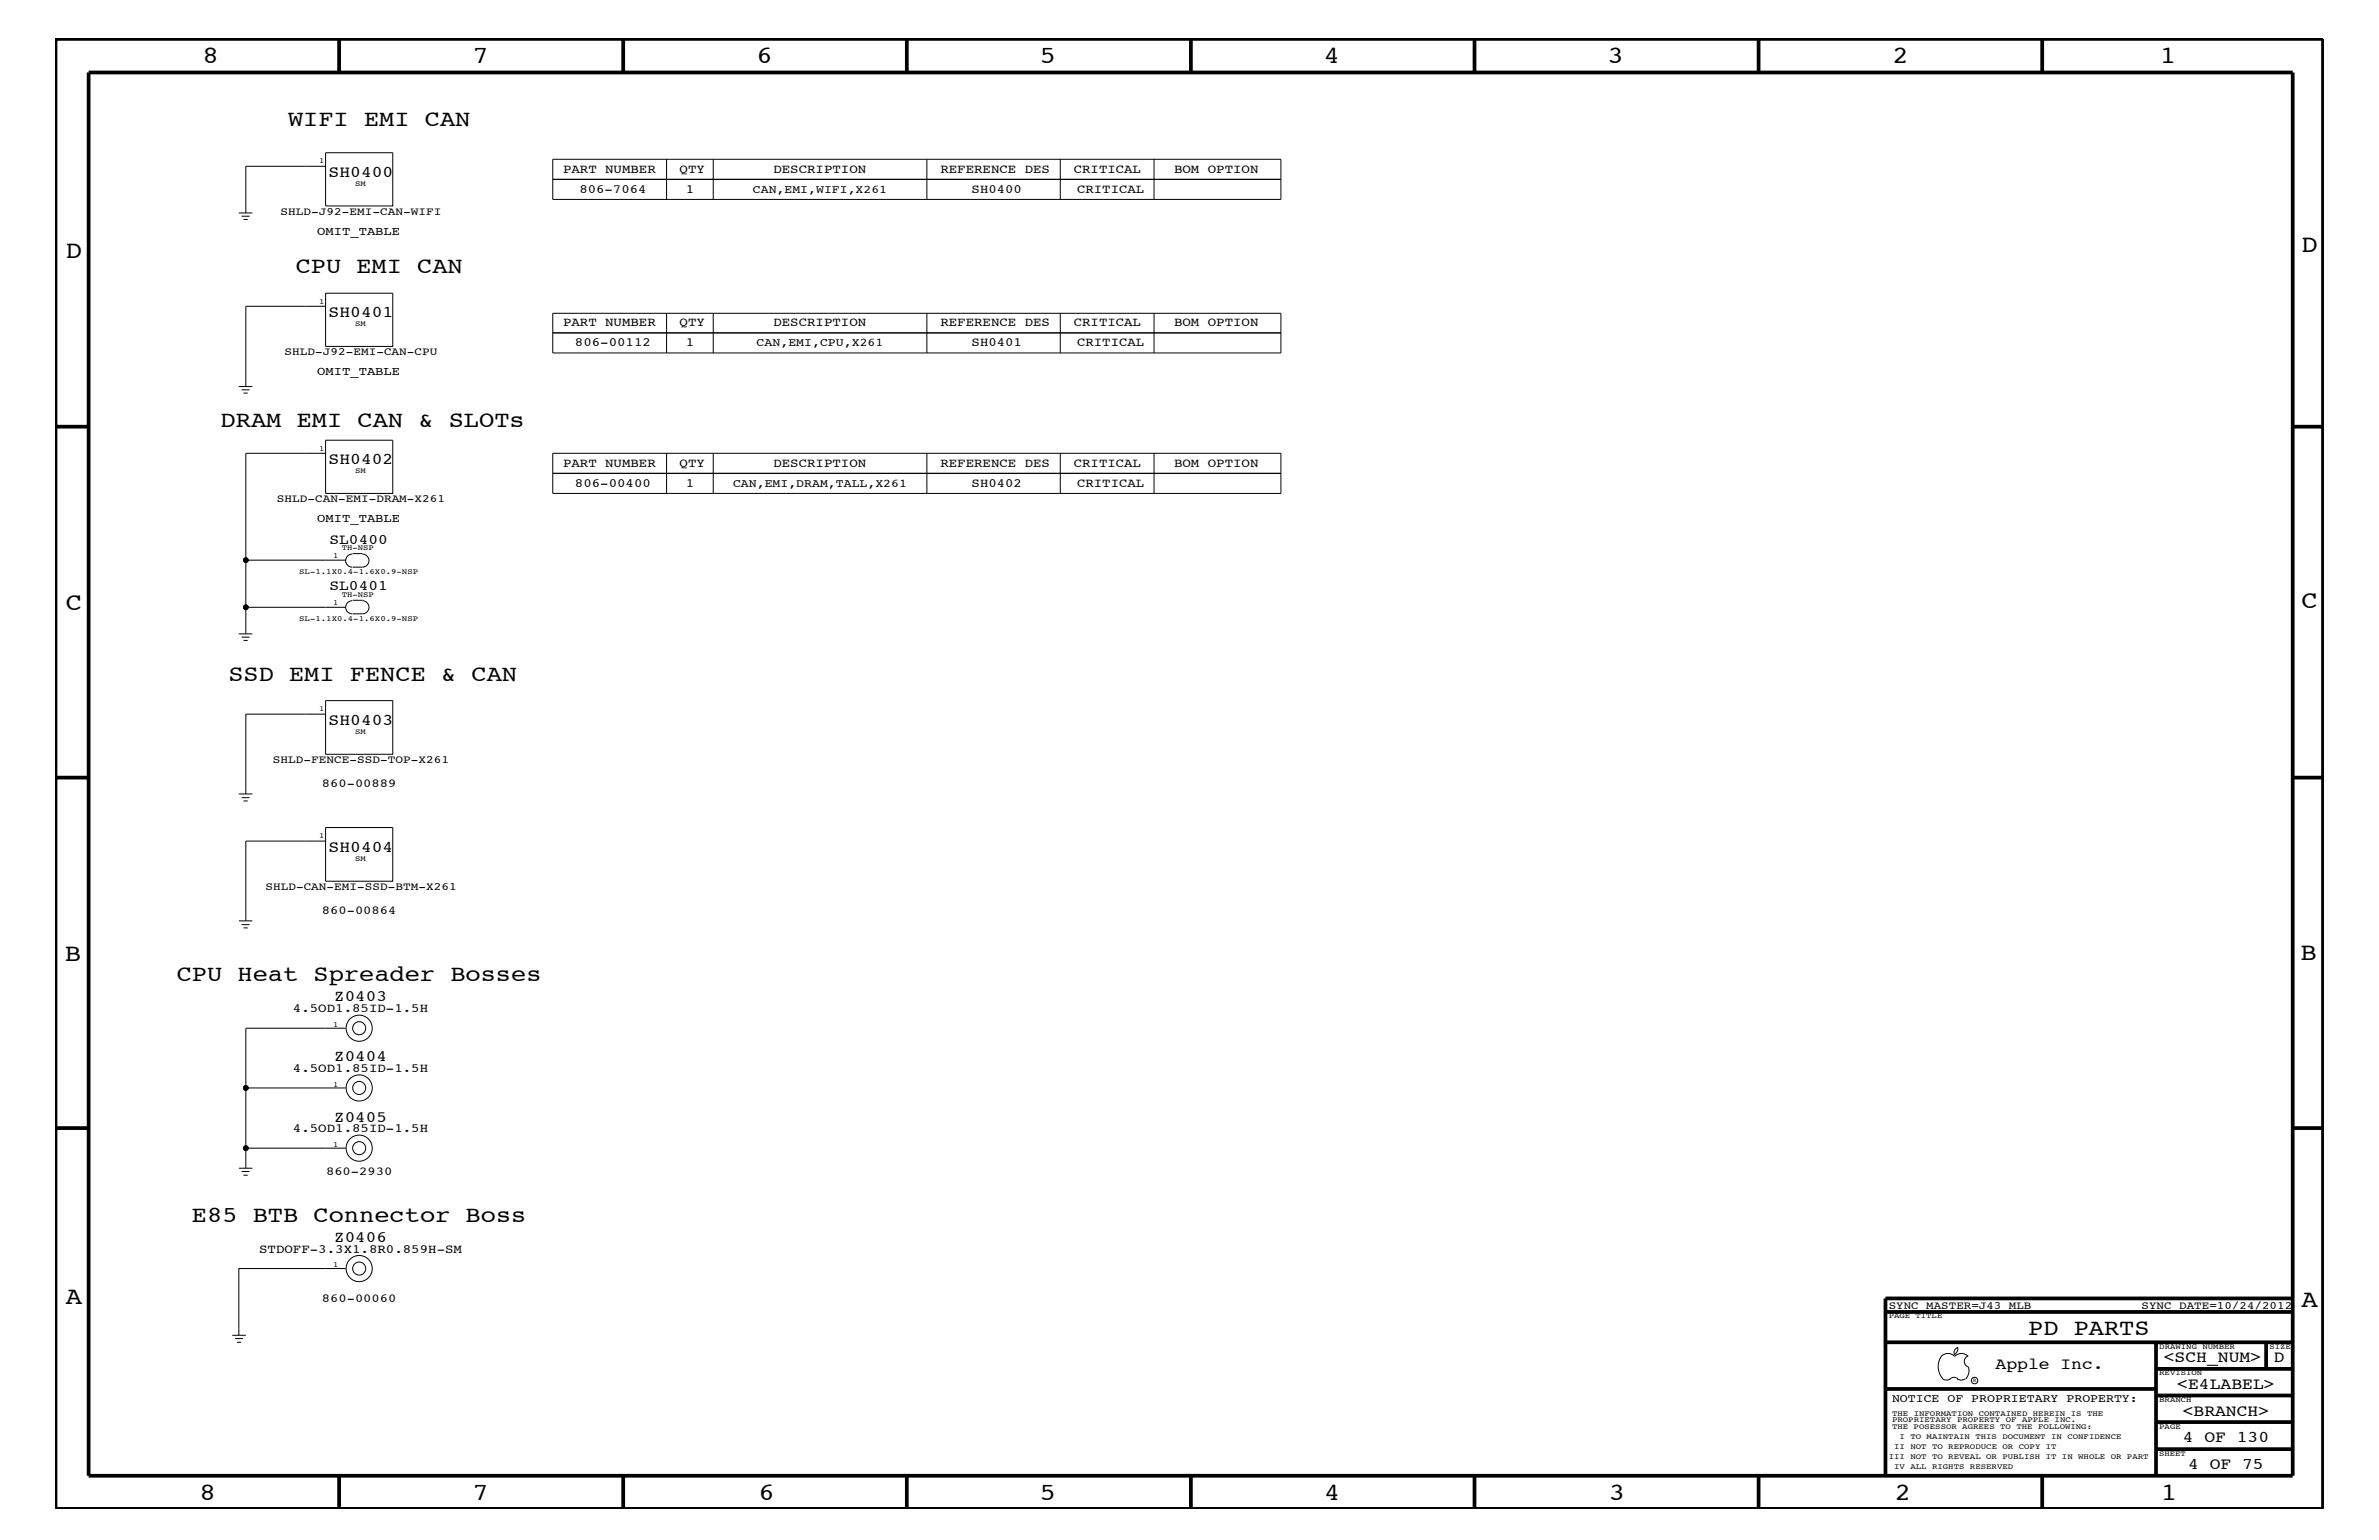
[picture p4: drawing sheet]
<svg xmlns="http://www.w3.org/2000/svg" width="432mm" height="279mm" viewBox="0 0 432 279" stroke-linecap="round" stroke-linejoin="round" font-family="sans-serif">
<defs><g id="words">
<g font-size="4.5">
<text x="36.7" y="11.5">8</text>
<text x="85.8" y="11.5">7</text>
<text x="137.3" y="11.5">6</text>
<text x="188.7" y="11.5">5</text>
<text x="240.3" y="11.5">4</text>
<text x="291.8" y="11.5">3</text>
<text x="343.5" y="11.5">2</text>
<text x="392" y="11.5">1</text>
<text x="11.9" y="46.8">D</text>
<text x="417.7" y="45.7">D</text>
<text x="11.9" y="110.6">C</text>
<text x="417.7" y="110.4">C</text>
<text x="11.8" y="174.3">B</text>
<text x="417.6" y="174.2">B</text>
<text x="11.9" y="236.7">A</text>
<text x="417.7" y="237.1">A</text>
<text x="36.2" y="272.1">8</text>
<text x="85.8" y="272.1">7</text>
<text x="137.7" y="272.1">6</text>
<text x="188.7" y="272.1">5</text>
<text x="240.4" y="272.1">4</text>
<text x="292" y="272.1">3</text>
<text x="343.9" y="272.1">2</text>
<text x="392.2" y="272.1">1</text>
</g>
<g font-size="4.1">
<text x="52.3" y="22.9">WIFI EMI CAN</text>
<text x="53.7" y="49.6">CPU EMI CAN</text>
<text x="40" y="77.4">DRAM EMI CAN &amp; SLOTs</text>
<text x="41.4" y="123.5">SSD EMI FENCE &amp; CAN</text>
<text x="32.1" y="178">CPU Heat Spreader Bosses</text>
<text x="34.8" y="221.7">E85 BTB Connector Boss</text>
<text x="368.1" y="242.3">PD PARTS</text>
</g>
<g font-size="3">
<text x="59.6" y="32">SH0400</text>
<text x="59.6" y="57.5">SH0401</text>
<text x="59.6" y="84.2">SH0402</text>
<text x="59.6" y="131.5">SH0403</text>
<text x="59.6" y="154.5">SH0404</text>
<text x="362.2" y="248.4">Apple Inc.</text>
<text x="392.7" y="247.1">&lt;SCH_NUM&gt;</text>
<text x="395.2" y="252">&lt;E4LABEL&gt;</text>
<text x="412.7" y="247.1">D</text>
<text x="396.2" y="256.8">&lt;BRANCH&gt;</text>
<text x="396.2" y="261.6">4 OF 130</text>
<text x="397.2" y="266.6">4 OF 75</text>
</g>
<g font-size="2.9">
<text x="60.7" y="181.6">Z0403</text>
<text x="60.7" y="192.6">Z0404</text>
<text x="60.7" y="203.5">Z0405</text>
<text x="60.7" y="225.3">Z0406</text>
</g>
<g font-size="2.6">
<text x="59.8" y="98.7">SL0400</text>
<text x="59.8" y="107.1">SL0401</text>
</g>
<g font-size="2.3">
<text x="102.2" y="31.4">PART NUMBER</text>
<text x="105.2" y="35">806-7064</text>
<text x="123.4" y="31.4">QTY</text>
<text x="124.5" y="35">1</text>
<text x="140.4" y="31.4">DESCRIPTION</text>
<text x="170.7" y="31.4">REFERENCE DES</text>
<text x="176.4" y="35">SH0400</text>
<text x="194.9" y="31.4">CRITICAL</text>
<text x="195.5" y="35">CRITICAL</text>
<text x="213.1" y="31.4">BOM OPTION</text>
<text x="102.2" y="59.2">PART NUMBER</text>
<text x="123.4" y="59.2">QTY</text>
<text x="140.4" y="59.2">DESCRIPTION</text>
<text x="170.7" y="59.2">REFERENCE DES</text>
<text x="194.9" y="59.2">CRITICAL</text>
<text x="213.1" y="59.2">BOM OPTION</text>
<text x="104.4" y="62.9">806-00112</text>
<text x="124.5" y="62.9">1</text>
<text x="176.4" y="62.9">SH0401</text>
<text x="195.5" y="62.9">CRITICAL</text>
<text x="102.2" y="84.7">PART NUMBER</text>
<text x="104.4" y="88.3">806-00400</text>
<text x="123.4" y="84.7">QTY</text>
<text x="124.5" y="88.3">1</text>
<text x="140.4" y="84.7">DESCRIPTION</text>
<text x="170.7" y="84.7">REFERENCE DES</text>
<text x="176.4" y="88.3">SH0402</text>
<text x="194.9" y="84.7">CRITICAL</text>
<text x="195.5" y="88.3">CRITICAL</text>
<text x="213.1" y="84.7">BOM OPTION</text>
<text x="53.2" y="183.6">4.5OD1.85ID-1.5H</text>
<text x="53.2" y="194.5">4.5OD1.85ID-1.5H</text>
<text x="53.2" y="205.4">4.5OD1.85ID-1.5H</text>
<text x="47" y="227.3">STDOFF-3.3X1.8R0.859H-SM</text>
</g>
<g font-size="2.2">
<text x="57.6" y="42.6">OMIT_TABLE</text>
<text x="57.6" y="68.1">OMIT_TABLE</text>
<text x="57.6" y="94.8">OMIT_TABLE</text>
<text x="58.4" y="142.9">860-00889</text>
<text x="58.4" y="165.9">860-00864</text>
<text x="59.2" y="213.2">860-2930</text>
<text x="58.4" y="236.2">860-00060</text>
</g>
<g font-size="2.1">
<text x="136.7" y="35">CAN,EMI,WIFI,X261</text>
<text x="137.3" y="62.9">CAN,EMI,CPU,X261</text>
<text x="133.1" y="88.3">CAN,EMI,DRAM,TALL,X261</text>
<text x="343.4" y="254.4">NOTICE OF PROPRIETARY PROPERTY:</text>
</g>
<g font-size="2">
<text x="50.9" y="39">SHLD-J92-EMI-CAN-WIFI</text>
<text x="51.6" y="64.5">SHLD-J92-EMI-CAN-CPU</text>
<text x="50.2" y="91.1">SHLD-CAN-EMI-DRAM-X261</text>
<text x="49.5" y="138.4">SHLD-FENCE-SSD-TOP-X261</text>
<text x="48.2" y="161.4">SHLD-CAN-EMI-SSD-BTM-X261</text>
<text x="342.8" y="237.4">SYNC_MASTER=J43_MLB</text>
<text x="388.7" y="237.4">SYNC_DATE=10/24/2012</text>
</g>
<g font-size="1.4">
<text x="57.9" y="29.7">1</text>
<text x="64.5" y="33.7">SM</text>
<text x="57.9" y="55.1">1</text>
<text x="64.5" y="59.2">SM</text>
<text x="57.9" y="81.8">1</text>
<text x="64.5" y="85.9">SM</text>
<text x="60.5" y="101.3">1</text>
<text x="62" y="99.9">TH-NSP</text>
<text x="54.3" y="104.2">SL-1.1X0.4-1.6X0.9-NSP</text>
<text x="54.3" y="112.7">SL-1.1X0.4-1.6X0.9-NSP</text>
<text x="60.5" y="109.8">1</text>
<text x="62" y="108.3">TH-NSP</text>
<text x="57.9" y="129.1">1</text>
<text x="64.5" y="133.2">SM</text>
<text x="57.9" y="152.1">1</text>
<text x="64.5" y="156.2">SM</text>
<text x="60.5" y="186.3">1</text>
<text x="60.5" y="197.2">1</text>
<text x="60.5" y="208.1">1</text>
<text x="60.5" y="229.9">1</text>
<text x="342.8" y="239.2">PAGE TITLE</text>
<text x="391.9" y="244.7">DRAWING NUMBER</text>
<text x="411.9" y="244.7">SIZE</text>
<text x="391.9" y="249.5">REVISION</text>
<text x="343.4" y="256.8">THE INFORMATION CONTAINED HEREIN IS THE</text>
<text x="391.9" y="254.4">BRANCH</text>
<text x="343.4" y="258">PROPRIETARY PROPERTY OF APPLE INC.</text>
<text x="343.4" y="259.3">THE POSESSOR AGREES TO THE FOLLOWING:</text>
<text x="343.8" y="262.9">II NOT TO REPRODUCE OR COPY IT</text>
<text x="344.8" y="261.1">I TO MAINTAIN THIS DOCUMENT IN CONFIDENCE</text>
<text x="391.9" y="259.3">PAGE</text>
<text x="342.8" y="264.7">III NOT TO REVEAL OR PUBLISH IT IN WHOLE OR PART</text>
<text x="343.8" y="266.6">IV ALL RIGHTS RESERVED</text>
<text x="391.9" y="264.1">SHEET</text>
</g>
<text font-size="1" x="358.1" y="250.7">R</text>
</g></defs>
<g fill="none" stroke="#000" stroke-width=".18">
<path d="M43.3 38.6h2.5M43.9 39.2h1.4M44.2 39.8h.8M59.1 30.2h-14.5v8.4M59.1 27.7h12.2v9.7h-12.2zM100.3 28.9h132.2v7.3h-132.2zM100.3 32.5h132.2M121 28.9v7.3M129.5 28.9v7.3M168.2 28.9v7.3M192.4 28.9v7.3M209.5 28.9v7.3"/>
<path d="M59.1 55.6h-14.5v14.5M59.1 53.2h12.2v9.7h-12.2zM100.3 56.8h132.2v7.2h-132.2zM121 56.8v7.2M129.5 56.8v7.2M168.2 56.8v7.2M192.4 56.8v7.2M209.5 56.8v7.2M43.3 70.1h2.5M43.9 70.7h1.4M44.2 71.3h.8M59.1 79.9h12.2v9.6h-12.2z"/>
<path d="M100.3 60.4h132.2M59.1 82.2h-14.5v19.4M100.3 82.2h132.2v7.3h-132.2zM100.3 85.9h132.2M121 82.2v7.3M129.5 82.2v7.3M168.2 82.2v7.3M192.4 82.2v7.3M209.5 82.2v7.3M43.3 115h2.5M43.9 115.6h1.4M44.2 116.2h.8"/>
<path d="M44.6 110.2v4.8M62.7 101.6h-18.1v8.6h18.1M63.9 100.5a1.19 1.19 0 0 0-1.2 1.2 1.19 1.19 0 0 0 1.2 1.2M63.9 109a1.19 1.19 0 0 0-1.2 1.2 1.19 1.19 0 0 0 1.2 1.2M64 100.4h1.8M64 108.9h1.8M65.8 100.5a1.19 1.19 0 0 1 1.2 1.2 1.19 1.19 0 0 1-1.2 1.2h-1.8M65.8 109a1.19 1.19 0 0 1 1.2 1.2 1.19 1.19 0 0 1-1.2 1.2h-1.8M59.1 129.6h-14.5v14.4M59.1 127.1h12.2v9.7h-12.2zM43.3 144h2.5M43.9 144.7h1.4"/>
<path d="M44.2 145.3h.8M59.1 152.6h-14.5v14.5M59.1 150.1h12.2v9.8h-12.2zM43.3 167.1h2.5M43.9 167.8h1.4M44.2 168.3h.8M62.7 197.4h-18.1v10.9h18.1M62.7 186.5h-18.1v10.9M43.3 211.9h2.5M43.9 212.5h1.4M44.2 213.2h.8M44.6 208.3v3.6"/>
<path d="M62.7 230.2h-19.4v12.1M42.2 242.3h2.4M42.7 242.9h1.4M43 243.5h.8M352.3 246.1a1.72 1.72 0 0 1 2.5 0 1.69 1.69 0 0 1 2.4 0M352.4 246a3.2 3.2 0 0 0 .4 4.3l.8 .1 .4-.2M354 250.2l.7-.3 .7 .3M355.2 250.2l.7 .2 .7-.2M355.3 244.4v.3a1.18 1.18 0 0 1-.6 1.1M355.4 244.4a.99 .99 0 0 0-.6 1.4M357.2 246a1.04 1.04 0 0 0-.7 1 1.04 1.04 0 0 0 .7 1M357.3 248l.1 .7a2.11 2.11 0 0 1-.6 1.5"/>
<circle cx="44.6" cy="101.6" r=".42"/>
<circle cx="44.6" cy="110.2" r=".42"/>
<circle cx="44.6" cy="197.4" r=".42"/>
<circle cx="65.2" cy="197.4" r="1.19"/>
<circle cx="65.2" cy="186.5" r="1.19"/>
<circle cx="65.2" cy="197.4" r="2.37"/>
<circle cx="65.2" cy="186.5" r="2.37"/>
<circle cx="44.6" cy="208.3" r=".42"/>
<circle cx="65.2" cy="208.3" r="1.19"/>
<circle cx="65.2" cy="208.3" r="2.37"/>
<circle cx="65.2" cy="230.2" r="1.19"/>
<circle cx="65.2" cy="230.2" r="2.37"/>
<circle cx="358.4" cy="250.5" r=".59"/>
</g>
<g fill="none" stroke="#000" stroke-width=".68" stroke-linecap="butt">
<path d="M10.1 7.1h411.5v266.7h-411.5zM16.1 13.2h400v254.5h-400zM61.6 7.1v6.1M113.1 7.1v6.1M164.6 7.1v6.1M216.2 7.1v6.1M267.6 7.1v6.1M319.2 7.1v6.1M370.7 7.1v6.1M10.1 77.4h6M416.1 77.4h5.5M10.1 141.1h6"/>
<path d="M416.1 141.1h5.5M10.1 204.7h6M416.1 204.7h5.5M342.2 238h73.9M416.1 235.6h-73.9v32.1M342.2 243.5h73.9M342.2 252h49.1M391.3 258h24.8M391.3 253.2h24.8M391.3 248.4h24.8M391.3 243.5v24.2M411.3 243.5v4.9"/>
<path d="M61.6 267.7v6.1M113.1 267.7v6.1M164.6 267.7v6.1M216.2 268v5.8M267.6 267.7v6.1M319.2 267.7v6.1M370.7 267.7v6.1M391.3 262.9h24.8"/>
</g>
<g fill="#000">
<circle cx="44.6" cy="101.6" r=".42"/>
<circle cx="44.6" cy="110.2" r=".42"/>
<circle cx="44.6" cy="197.4" r=".42"/>
<circle cx="44.6" cy="208.3" r=".42"/>
</g>
<use href="#words"/>
</svg>
